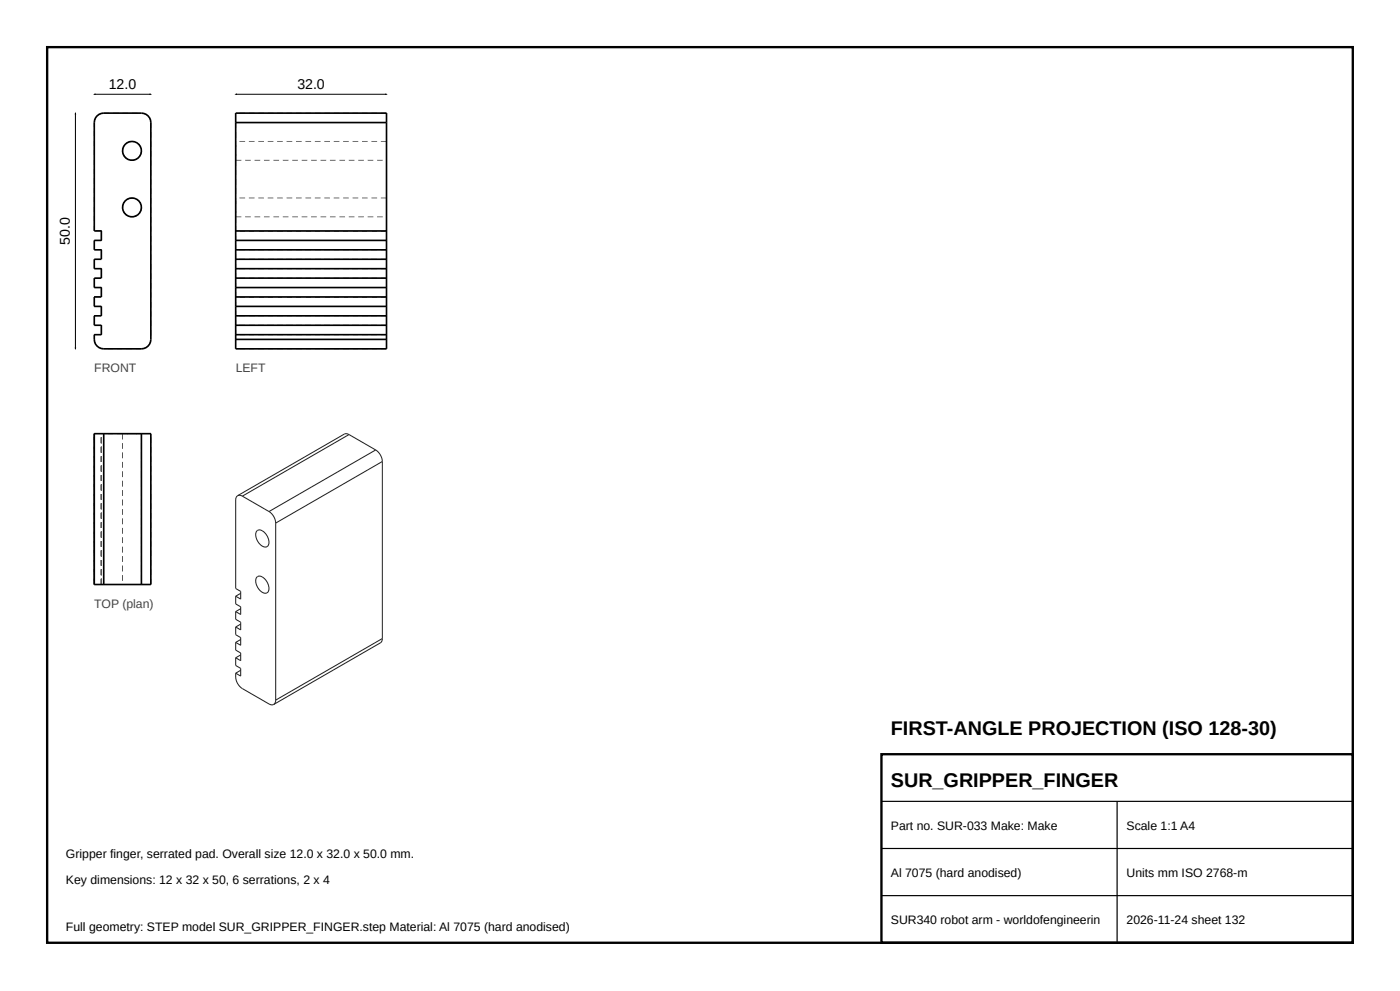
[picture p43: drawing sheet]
<svg xmlns="http://www.w3.org/2000/svg" width="297mm" height="210mm" viewBox="0 0 297 210" stroke-linecap="round" stroke-linejoin="round" font-family="sans-serif">
<defs><g id="words">
<g font-size="4.2">
<text x="189" y="156">FIRST-ANGLE PROJECTION (ISO 128-30)</text>
<text x="189" y="167">SUR_GRIPPER_FINGER</text>
</g>
<g font-size="3">
<text x="23.1" y="18.8">12.0</text>
<text x="63.1" y="18.8">32.0</text>
<text x="14.8" y="51.9" transform="rotate(-90 14.8 51.9)">50.0</text>
</g>
<g font-size="2.6" fill="#444">
<text x="20" y="79">FRONT</text>
<text x="50" y="79">LEFT</text>
<text x="20" y="129">TOP (plan)</text>
</g>
<g font-size="2.6">
<text x="189" y="176">Part no. SUR-033 Make: Make</text>
<text x="239" y="176">Scale 1:1 A4</text>
<text x="14" y="182">Gripper finger, serrated pad. Overall size 12.0 x 32.0 x 50.0 mm.</text>
<text x="189" y="186">Al 7075 (hard anodised)</text>
<text x="239" y="186">Units mm ISO 2768-m</text>
<text x="14" y="187.5">Key dimensions: 12 x 32 x 50, 6 serrations, 2 x 4</text>
<text x="14" y="197.5">Full geometry: STEP model SUR_GRIPPER_FINGER.step Material: Al 7075 (hard anodised)</text>
<text x="189" y="196">SUR340 robot arm - worldofengineerin</text>
<text x="239" y="196">2026-11-24 sheet 132</text>
</g>
</g></defs>
<path d="M10 10h277v190h-277zM187 160h100v40h-100z" fill="none" stroke="#000" stroke-width=".5"/>
<path d="M187 170h100M187 180h100M237 170v30M187 190h100" fill="none" stroke="#000" stroke-width=".25"/>
<g fill="#555">
<path d="M19.9 67.8h.2v1.2h-.2z"/>
<path d="M20.3 68.9h1.2v.2h-1.2z"/>
<path d="M20 66.9h1.2v.2h-1.2z"/>
<path d="M21.4 69.8h.2v1.2h-.2z"/>
<path d="M21.4 65.8h.2v1.2h-.2z"/>
<path d="M20 70.9h1.2v.2h-1.2z"/>
<path d="M20.3 64.9h1.2v.2h-1.2z"/>
<path d="M19.9 71h.2v1h-.2z"/>
<path d="M19.9 63.8h.2v1.2h-.2z"/>
<path d="M20 62.9h1.2v.2h-1.2z"/>
<path d="M21.4 61.8h.2v1.2h-.2z"/>
<path d="M20.3 60.9h1.2v.2h-1.2z"/>
<path d="M19.9 59.8h.2v1.2h-.2z"/>
<path d="M20 58.9h1.2v.2h-1.2z"/>
<path d="M21.4 57.8h.2v1.2h-.2z"/>
<path d="M20.3 56.9h1.2v.2h-1.2z"/>
<path d="M19.9 55.8h.2v1.2h-.2z"/>
<path d="M20.3 48.9h1.2v.2h-1.2z"/>
<path d="M20 54.9h1.2v.2h-1.2z"/>
<path d="M21.4 49.8h.2v1.2h-.2z"/>
<path d="M21.4 53.8h.2v1.2h-.2z"/>
<path d="M20 50.9h1.2v.2h-1.2z"/>
<path d="M20.3 52.9h1.2v.2h-1.2z"/>
<path d="M19.9 51.8h.2v1.2h-.2z"/>
<path d="M22 23.9h1.2v.2h-1.2zM24 23.9h1.2v.2h-1.2zM26 23.9h1.2v.2h-1.2zM28 23.9h1.2v.2h-1.2z"/>
<path d="M20.3 24.8l.1 .1-.3 .6v.5h-.2zM20.9 24.3l1.1-.4v.2h-.5l-.5 .3z"/>
<path d="M30 23.9l1.2 .4-.1 .1-.6-.3h-.5zM31.6 25h.2l.3 1h-.2v-.5z"/>
<path d="M20.9 73.6l.6 .3h.5v.2l-1-.3-.2-.1zM19.9 72h.2v.5l.3 .5-.1 .1z"/>
<path d="M28.8 73.9h1.2v.2h-1.2zM26.8 73.9h1.2v.2h-1.2zM24.8 73.9h1.2v.2h-1.2zM22.8 73.9h1.2v.2h-1.2z"/>
<path d="M31.9 72h.2l-.1 .5-.3 .7-.1-.1 .3-.6zM30 73.9h.5l.5-.3 .1 .1-.6 .3-.5 .1z"/>
<path d="M31.9 26h.2v1.2h-.2zM31.9 28h.2v1.2h-.2zM31.9 30h.2v1.2h-.2zM31.9 32h.2v1.2h-.2zM31.9 34h.2v1.2h-.2zM31.9 36h.2v1.2h-.2zM31.9 38h.2v1.2h-.2zM31.9 40h.2v1.2h-.2zM31.9 42h.2v1.2h-.2zM31.9 44h.2v1.2h-.2zM31.9 46h.2v1.2h-.2zM31.9 48h.2v1.2h-.2zM31.9 50h.2v1.2h-.2zM31.9 52h.2v1.2h-.2zM31.9 54h.2v1.2h-.2zM31.9 56h.2v1.2h-.2zM31.9 58h.2v1.2h-.2zM31.9 60h.2v1.2h-.2zM31.9 62h.2v1.2h-.2zM31.9 64h.2v1.2h-.2zM31.9 66h.2v1.2h-.2zM31.9 68h.2v1.2h-.2zM31.9 70h.2v1.2h-.2z"/>
<path d="M19.9 47.8h.2v1.2h-.2zM19.9 45.8h.2v1.2h-.2zM19.9 43.8h.2v1.2h-.2zM19.9 41.8h.2v1.2h-.2zM19.9 39.8h.2v1.2h-.2zM19.9 37.8h.2v1.2h-.2zM19.9 35.8h.2v1.2h-.2zM19.9 33.8h.2v1.2h-.2zM19.9 31.8h.2v1.2h-.2zM19.9 29.8h.2v1.2h-.2zM19.9 27.8h.2v1.2h-.2zM19.9 26h.2v1h-.2z"/>
<path d="M26.8 42.3l1.2-.4v.2h-.5l-.6 .3zM26.3 42.9l.1 .1-.4 .6 .1 .5h-.2zM26.1 44.9l.2-.1 .1 .4 .3 .4h.3l-.1 .2zM27.7 45.9l.6 .1 .6-.3v.1l-.6 .3h-.6zM29.9 44.2h.2l-.1 .5-.4 .6-.1-.1 .4-.5zM29.3 42.4l.7 1h-.2v-.3l-.3-.5-.3-.1zM28 41.9l.5 .1v.2l-.5-.1z"/>
<path d="M26.8 30.3l1.2-.4v.2h-.5l-.6 .3zM26.3 30.9l.1 .1-.4 .6 .1 .5h-.2zM26.1 32.9l.2-.1 .1 .4 .3 .4h.3l-.1 .2zM27.7 33.9l.6 .1 .6-.3v.1l-.6 .3h-.6zM29.9 32.2h.2l-.1 .5-.4 .6-.1-.1 .4-.5zM29.3 30.4l.7 1h-.2v-.3l-.3-.5-.3-.1zM28 29.9l.5 .1v.2l-.5-.1z"/>
</g>
<g fill="none" stroke="#000" stroke-width=".35">
<path d="M20.6 24.6l.9-.5 .5-.1h8a2 2 0 0 1 2 2v46a2 2 0 0 1-2 2h-8a2 2 0 0 1-2-2v-1h1.5v-2h-1.5v-2h1.5v-2h-1.5v-2h1.5v-2h-1.5v-2h1.5v-2h-1.5v-2h1.5v-2h-1.5v-2h1.5v-2h-1.5v-23l.1-.5z"/>
<circle cx="28" cy="32" r="2"/>
<circle cx="28" cy="44" r="2"/>
</g>
<g fill="#555">
<path d="M20.3 123.9h1.2v.2h-1.2z"/>
<path d="M20 123.9h1.2v.2h-1.2z"/>
<path d="M20.8 123.9h1.2v.2h-1.2z"/>
<path d="M30.8 123.9h1.2v.2h-1.2z"/>
<path d="M26.8 123.9h1.2v.2h-1.2z"/>
<path d="M28.8 123.9h1.2v.2h-1.2z"/>
<path d="M20.3 91.9h1.2v.2h-1.2z"/>
<path d="M20 91.9h1.2v.2h-1.2z"/>
<path d="M20.8 91.9h1.2v.2h-1.2z"/>
<path d="M30.8 91.9h1.2v.2h-1.2z"/>
<path d="M26.8 91.9h1.2v.2h-1.2z"/>
<path d="M28.8 91.9h1.2v.2h-1.2z"/>
<path d="M28.8 123.9h1.2v.2h-1.2zM26.8 123.9h1.2v.2h-1.2zM24.8 123.9h1.2v.2h-1.2zM22.8 123.9h1.2v.2h-1.2z"/>
<path d="M26 123.9h1.2v.2h-1.2zM28 123.9h1.2v.2h-1.2z"/>
<path d="M26 123.9h1.2v.2h-1.2zM28 123.9h1.2v.2h-1.2z"/>
<path d="M28.8 91.9h1.2v.2h-1.2zM26.8 91.9h1.2v.2h-1.2zM24.8 91.9h1.2v.2h-1.2zM22.8 91.9h1.2v.2h-1.2z"/>
<path d="M26 91.9h1.2v.2h-1.2zM28 91.9h1.2v.2h-1.2z"/>
<path d="M26 91.9h1.2v.2h-1.2zM28 91.9h1.2v.2h-1.2z"/>
<path d="M19.9 122.8h.2v1.2h-.2zM19.9 120.8h.2v1.2h-.2zM19.9 118.8h.2v1.2h-.2zM19.9 116.8h.2v1.2h-.2zM19.9 114.8h.2v1.2h-.2zM19.9 112.8h.2v1.2h-.2zM19.9 110.8h.2v1.2h-.2zM19.9 108.8h.2v1.2h-.2zM19.9 106.8h.2v1.2h-.2zM19.9 104.8h.2v1.2h-.2zM19.9 102.8h.2v1.2h-.2zM19.9 100.8h.2v1.2h-.2zM19.9 98.8h.2v1.2h-.2zM19.9 96.8h.2v1.2h-.2zM19.9 94.8h.2v1.2h-.2zM19.9 92.8h.2v1.2h-.2z"/>
<path d="M31.9 122.8h.2v1.2h-.2zM31.9 120.8h.2v1.2h-.2zM31.9 118.8h.2v1.2h-.2zM31.9 116.8h.2v1.2h-.2zM31.9 114.8h.2v1.2h-.2zM31.9 112.8h.2v1.2h-.2zM31.9 110.8h.2v1.2h-.2zM31.9 108.8h.2v1.2h-.2zM31.9 106.8h.2v1.2h-.2zM31.9 104.8h.2v1.2h-.2zM31.9 102.8h.2v1.2h-.2zM31.9 100.8h.2v1.2h-.2zM31.9 98.8h.2v1.2h-.2zM31.9 96.8h.2v1.2h-.2zM31.9 94.8h.2v1.2h-.2zM31.9 92.8h.2v1.2h-.2z"/>
<path d="M19.9 92h.2v1.2h-.2zM19.9 94h.2v1.2h-.2zM19.9 96h.2v1.2h-.2zM19.9 98h.2v1.2h-.2zM19.9 100h.2v1.2h-.2zM19.9 102h.2v1.2h-.2zM19.9 104h.2v1.2h-.2zM19.9 106h.2v1.2h-.2zM19.9 108h.2v1.2h-.2zM19.9 110h.2v1.2h-.2zM19.9 112h.2v1.2h-.2zM19.9 114h.2v1.2h-.2zM19.9 116h.2v1.2h-.2zM19.9 118h.2v1.2h-.2zM19.9 120h.2v1.2h-.2zM19.9 122h.2v1.2h-.2z"/>
<path d="M19.9 122.8h.2v1.2h-.2zM19.9 120.8h.2v1.2h-.2zM19.9 118.8h.2v1.2h-.2zM19.9 116.8h.2v1.2h-.2zM19.9 114.8h.2v1.2h-.2zM19.9 112.8h.2v1.2h-.2zM19.9 110.8h.2v1.2h-.2zM19.9 108.8h.2v1.2h-.2zM19.9 106.8h.2v1.2h-.2zM19.9 104.8h.2v1.2h-.2zM19.9 102.8h.2v1.2h-.2zM19.9 100.8h.2v1.2h-.2zM19.9 98.8h.2v1.2h-.2zM19.9 96.8h.2v1.2h-.2zM19.9 94.8h.2v1.2h-.2zM19.9 92.8h.2v1.2h-.2z"/>
<path d="M21.4 122.8h.2v1.2h-.2zM21.4 120.8h.2v1.2h-.2zM21.4 118.8h.2v1.2h-.2zM21.4 116.8h.2v1.2h-.2zM21.4 114.8h.2v1.2h-.2zM21.4 112.8h.2v1.2h-.2zM21.4 110.8h.2v1.2h-.2zM21.4 108.8h.2v1.2h-.2zM21.4 106.8h.2v1.2h-.2zM21.4 104.8h.2v1.2h-.2zM21.4 102.8h.2v1.2h-.2zM21.4 100.8h.2v1.2h-.2zM21.4 98.8h.2v1.2h-.2zM21.4 96.8h.2v1.2h-.2zM21.4 94.8h.2v1.2h-.2zM21.4 92.8h.2v1.2h-.2z"/>
<path d="M21.4 122.8h.2v1.2h-.2zM21.4 120.8h.2v1.2h-.2zM21.4 118.8h.2v1.2h-.2zM21.4 116.8h.2v1.2h-.2zM21.4 114.8h.2v1.2h-.2zM21.4 112.8h.2v1.2h-.2zM21.4 110.8h.2v1.2h-.2zM21.4 108.8h.2v1.2h-.2zM21.4 106.8h.2v1.2h-.2zM21.4 104.8h.2v1.2h-.2zM21.4 102.8h.2v1.2h-.2zM21.4 100.8h.2v1.2h-.2zM21.4 98.8h.2v1.2h-.2zM21.4 96.8h.2v1.2h-.2zM21.4 94.8h.2v1.2h-.2zM21.4 92.8h.2v1.2h-.2z"/>
<path d="M21.4 122.8h.2v1.2h-.2zM21.4 120.8h.2v1.2h-.2zM21.4 118.8h.2v1.2h-.2zM21.4 116.8h.2v1.2h-.2zM21.4 114.8h.2v1.2h-.2zM21.4 112.8h.2v1.2h-.2zM21.4 110.8h.2v1.2h-.2zM21.4 108.8h.2v1.2h-.2zM21.4 106.8h.2v1.2h-.2zM21.4 104.8h.2v1.2h-.2zM21.4 102.8h.2v1.2h-.2zM21.4 100.8h.2v1.2h-.2zM21.4 98.8h.2v1.2h-.2zM21.4 96.8h.2v1.2h-.2zM21.4 94.8h.2v1.2h-.2zM21.4 92.8h.2v1.2h-.2z"/>
<path d="M21.4 122.8h.2v1.2h-.2zM21.4 120.8h.2v1.2h-.2zM21.4 118.8h.2v1.2h-.2zM21.4 116.8h.2v1.2h-.2zM21.4 114.8h.2v1.2h-.2zM21.4 112.8h.2v1.2h-.2zM21.4 110.8h.2v1.2h-.2zM21.4 108.8h.2v1.2h-.2zM21.4 106.8h.2v1.2h-.2zM21.4 104.8h.2v1.2h-.2zM21.4 102.8h.2v1.2h-.2zM21.4 100.8h.2v1.2h-.2zM21.4 98.8h.2v1.2h-.2zM21.4 96.8h.2v1.2h-.2zM21.4 94.8h.2v1.2h-.2zM21.4 92.8h.2v1.2h-.2z"/>
<path d="M19.9 92h.2v1.2h-.2zM19.9 94h.2v1.2h-.2zM19.9 96h.2v1.2h-.2zM19.9 98h.2v1.2h-.2zM19.9 100h.2v1.2h-.2zM19.9 102h.2v1.2h-.2zM19.9 104h.2v1.2h-.2zM19.9 106h.2v1.2h-.2zM19.9 108h.2v1.2h-.2zM19.9 110h.2v1.2h-.2zM19.9 112h.2v1.2h-.2zM19.9 114h.2v1.2h-.2zM19.9 116h.2v1.2h-.2zM19.9 118h.2v1.2h-.2zM19.9 120h.2v1.2h-.2zM19.9 122h.2v1.2h-.2z"/>
<path d="M19.9 122.8h.2v1.2h-.2zM19.9 120.8h.2v1.2h-.2zM19.9 118.8h.2v1.2h-.2zM19.9 116.8h.2v1.2h-.2zM19.9 114.8h.2v1.2h-.2zM19.9 112.8h.2v1.2h-.2zM19.9 110.8h.2v1.2h-.2zM19.9 108.8h.2v1.2h-.2zM19.9 106.8h.2v1.2h-.2zM19.9 104.8h.2v1.2h-.2zM19.9 102.8h.2v1.2h-.2zM19.9 100.8h.2v1.2h-.2zM19.9 98.8h.2v1.2h-.2zM19.9 96.8h.2v1.2h-.2zM19.9 94.8h.2v1.2h-.2zM19.9 92.8h.2v1.2h-.2z"/>
<path d="M19.9 122.8h.2v1.2h-.2zM19.9 120.8h.2v1.2h-.2zM19.9 118.8h.2v1.2h-.2zM19.9 116.8h.2v1.2h-.2zM19.9 114.8h.2v1.2h-.2zM19.9 112.8h.2v1.2h-.2zM19.9 110.8h.2v1.2h-.2zM19.9 108.8h.2v1.2h-.2zM19.9 106.8h.2v1.2h-.2zM19.9 104.8h.2v1.2h-.2zM19.9 102.8h.2v1.2h-.2zM19.9 100.8h.2v1.2h-.2zM19.9 98.8h.2v1.2h-.2zM19.9 96.8h.2v1.2h-.2zM19.9 94.8h.2v1.2h-.2zM19.9 92.8h.2v1.2h-.2z"/>
<path d="M19.9 92h.2v1.2h-.2zM19.9 94h.2v1.2h-.2zM19.9 96h.2v1.2h-.2zM19.9 98h.2v1.2h-.2zM19.9 100h.2v1.2h-.2zM19.9 102h.2v1.2h-.2zM19.9 104h.2v1.2h-.2zM19.9 106h.2v1.2h-.2zM19.9 108h.2v1.2h-.2zM19.9 110h.2v1.2h-.2zM19.9 112h.2v1.2h-.2zM19.9 114h.2v1.2h-.2zM19.9 116h.2v1.2h-.2zM19.9 118h.2v1.2h-.2zM19.9 120h.2v1.2h-.2zM19.9 122h.2v1.2h-.2z"/>
<path d="M21.4 122.8h.2v1.2h-.2zM21.4 120.8h.2v1.2h-.2zM21.4 118.8h.2v1.2h-.2zM21.4 116.8h.2v1.2h-.2zM21.4 114.8h.2v1.2h-.2zM21.4 112.8h.2v1.2h-.2zM21.4 110.8h.2v1.2h-.2zM21.4 108.8h.2v1.2h-.2zM21.4 106.8h.2v1.2h-.2zM21.4 104.8h.2v1.2h-.2zM21.4 102.8h.2v1.2h-.2zM21.4 100.8h.2v1.2h-.2zM21.4 98.8h.2v1.2h-.2zM21.4 96.8h.2v1.2h-.2zM21.4 94.8h.2v1.2h-.2zM21.4 92.8h.2v1.2h-.2z"/>
<path d="M21.4 122.8h.2v1.2h-.2zM21.4 120.8h.2v1.2h-.2zM21.4 118.8h.2v1.2h-.2zM21.4 116.8h.2v1.2h-.2zM21.4 114.8h.2v1.2h-.2zM21.4 112.8h.2v1.2h-.2zM21.4 110.8h.2v1.2h-.2zM21.4 108.8h.2v1.2h-.2zM21.4 106.8h.2v1.2h-.2zM21.4 104.8h.2v1.2h-.2zM21.4 102.8h.2v1.2h-.2zM21.4 100.8h.2v1.2h-.2zM21.4 98.8h.2v1.2h-.2zM21.4 96.8h.2v1.2h-.2zM21.4 94.8h.2v1.2h-.2zM21.4 92.8h.2v1.2h-.2z"/>
<path d="M19.9 122.8h.2v1.2h-.2zM19.9 120.8h.2v1.2h-.2zM19.9 118.8h.2v1.2h-.2zM19.9 116.8h.2v1.2h-.2zM19.9 114.8h.2v1.2h-.2zM19.9 112.8h.2v1.2h-.2zM19.9 110.8h.2v1.2h-.2zM19.9 108.8h.2v1.2h-.2zM19.9 106.8h.2v1.2h-.2zM19.9 104.8h.2v1.2h-.2zM19.9 102.8h.2v1.2h-.2zM19.9 100.8h.2v1.2h-.2zM19.9 98.8h.2v1.2h-.2zM19.9 96.8h.2v1.2h-.2zM19.9 94.8h.2v1.2h-.2zM19.9 92.8h.2v1.2h-.2z"/>
<path d="M19.9 92h.2v1.2h-.2zM19.9 94h.2v1.2h-.2zM19.9 96h.2v1.2h-.2zM19.9 98h.2v1.2h-.2zM19.9 100h.2v1.2h-.2zM19.9 102h.2v1.2h-.2zM19.9 104h.2v1.2h-.2zM19.9 106h.2v1.2h-.2zM19.9 108h.2v1.2h-.2zM19.9 110h.2v1.2h-.2zM19.9 112h.2v1.2h-.2zM19.9 114h.2v1.2h-.2zM19.9 116h.2v1.2h-.2zM19.9 118h.2v1.2h-.2zM19.9 120h.2v1.2h-.2zM19.9 122h.2v1.2h-.2z"/>
<path d="M21.4 122.8h.2v1.2h-.2zM21.4 120.8h.2v1.2h-.2zM21.4 118.8h.2v1.2h-.2zM21.4 116.8h.2v1.2h-.2zM21.4 114.8h.2v1.2h-.2zM21.4 112.8h.2v1.2h-.2zM21.4 110.8h.2v1.2h-.2zM21.4 108.8h.2v1.2h-.2zM21.4 106.8h.2v1.2h-.2zM21.4 104.8h.2v1.2h-.2zM21.4 102.8h.2v1.2h-.2zM21.4 100.8h.2v1.2h-.2zM21.4 98.8h.2v1.2h-.2zM21.4 96.8h.2v1.2h-.2zM21.4 94.8h.2v1.2h-.2zM21.4 92.8h.2v1.2h-.2z"/>
<path d="M21.4 122.8h.2v1.2h-.2zM21.4 120.8h.2v1.2h-.2zM21.4 118.8h.2v1.2h-.2zM21.4 116.8h.2v1.2h-.2zM21.4 114.8h.2v1.2h-.2zM21.4 112.8h.2v1.2h-.2zM21.4 110.8h.2v1.2h-.2zM21.4 108.8h.2v1.2h-.2zM21.4 106.8h.2v1.2h-.2zM21.4 104.8h.2v1.2h-.2zM21.4 102.8h.2v1.2h-.2zM21.4 100.8h.2v1.2h-.2zM21.4 98.8h.2v1.2h-.2zM21.4 96.8h.2v1.2h-.2zM21.4 94.8h.2v1.2h-.2zM21.4 92.8h.2v1.2h-.2z"/>
<path d="M19.9 122.8h.2v1.2h-.2zM19.9 120.8h.2v1.2h-.2zM19.9 118.8h.2v1.2h-.2zM19.9 116.8h.2v1.2h-.2zM19.9 114.8h.2v1.2h-.2zM19.9 112.8h.2v1.2h-.2zM19.9 110.8h.2v1.2h-.2zM19.9 108.8h.2v1.2h-.2zM19.9 106.8h.2v1.2h-.2zM19.9 104.8h.2v1.2h-.2zM19.9 102.8h.2v1.2h-.2zM19.9 100.8h.2v1.2h-.2zM19.9 98.8h.2v1.2h-.2zM19.9 96.8h.2v1.2h-.2zM19.9 94.8h.2v1.2h-.2zM19.9 92.8h.2v1.2h-.2z"/>
<path d="M19.9 92h.2v1.2h-.2zM19.9 94h.2v1.2h-.2zM19.9 96h.2v1.2h-.2zM19.9 98h.2v1.2h-.2zM19.9 100h.2v1.2h-.2zM19.9 102h.2v1.2h-.2zM19.9 104h.2v1.2h-.2zM19.9 106h.2v1.2h-.2zM19.9 108h.2v1.2h-.2zM19.9 110h.2v1.2h-.2zM19.9 112h.2v1.2h-.2zM19.9 114h.2v1.2h-.2zM19.9 116h.2v1.2h-.2zM19.9 118h.2v1.2h-.2zM19.9 120h.2v1.2h-.2zM19.9 122h.2v1.2h-.2z"/>
<path d="M21.4 122.8h.2v1.2h-.2zM21.4 120.8h.2v1.2h-.2zM21.4 118.8h.2v1.2h-.2zM21.4 116.8h.2v1.2h-.2zM21.4 114.8h.2v1.2h-.2zM21.4 112.8h.2v1.2h-.2zM21.4 110.8h.2v1.2h-.2zM21.4 108.8h.2v1.2h-.2zM21.4 106.8h.2v1.2h-.2zM21.4 104.8h.2v1.2h-.2zM21.4 102.8h.2v1.2h-.2zM21.4 100.8h.2v1.2h-.2zM21.4 98.8h.2v1.2h-.2zM21.4 96.8h.2v1.2h-.2zM21.4 94.8h.2v1.2h-.2zM21.4 92.8h.2v1.2h-.2z"/>
<path d="M21.4 122.8h.2v1.2h-.2zM21.4 120.8h.2v1.2h-.2zM21.4 118.8h.2v1.2h-.2zM21.4 116.8h.2v1.2h-.2zM21.4 114.8h.2v1.2h-.2zM21.4 112.8h.2v1.2h-.2zM21.4 110.8h.2v1.2h-.2zM21.4 108.8h.2v1.2h-.2zM21.4 106.8h.2v1.2h-.2zM21.4 104.8h.2v1.2h-.2zM21.4 102.8h.2v1.2h-.2zM21.4 100.8h.2v1.2h-.2zM21.4 98.8h.2v1.2h-.2zM21.4 96.8h.2v1.2h-.2zM21.4 94.8h.2v1.2h-.2zM21.4 92.8h.2v1.2h-.2z"/>
<path d="M21.4 122.8h.2v1.2h-.2zM21.4 120.8h.2v1.2h-.2zM21.4 118.8h.2v1.2h-.2zM21.4 116.8h.2v1.2h-.2zM21.4 114.8h.2v1.2h-.2zM21.4 112.8h.2v1.2h-.2zM21.4 110.8h.2v1.2h-.2zM21.4 108.8h.2v1.2h-.2zM21.4 106.8h.2v1.2h-.2zM21.4 104.8h.2v1.2h-.2zM21.4 102.8h.2v1.2h-.2zM21.4 100.8h.2v1.2h-.2zM21.4 98.8h.2v1.2h-.2zM21.4 96.8h.2v1.2h-.2zM21.4 94.8h.2v1.2h-.2zM21.4 92.8h.2v1.2h-.2z"/>
<path d="M21.4 122.8h.2v1.2h-.2zM21.4 120.8h.2v1.2h-.2zM21.4 118.8h.2v1.2h-.2zM21.4 116.8h.2v1.2h-.2zM21.4 114.8h.2v1.2h-.2zM21.4 112.8h.2v1.2h-.2zM21.4 110.8h.2v1.2h-.2zM21.4 108.8h.2v1.2h-.2zM21.4 106.8h.2v1.2h-.2zM21.4 104.8h.2v1.2h-.2zM21.4 102.8h.2v1.2h-.2zM21.4 100.8h.2v1.2h-.2zM21.4 98.8h.2v1.2h-.2zM21.4 96.8h.2v1.2h-.2zM21.4 94.8h.2v1.2h-.2zM21.4 92.8h.2v1.2h-.2z"/>
<path d="M19.9 92h.2v1.2h-.2zM19.9 94h.2v1.2h-.2zM19.9 96h.2v1.2h-.2zM19.9 98h.2v1.2h-.2zM19.9 100h.2v1.2h-.2zM19.9 102h.2v1.2h-.2zM19.9 104h.2v1.2h-.2zM19.9 106h.2v1.2h-.2zM19.9 108h.2v1.2h-.2zM19.9 110h.2v1.2h-.2zM19.9 112h.2v1.2h-.2zM19.9 114h.2v1.2h-.2zM19.9 116h.2v1.2h-.2zM19.9 118h.2v1.2h-.2zM19.9 120h.2v1.2h-.2zM19.9 122h.2v1.2h-.2z"/>
<path d="M19.9 122.8h.2v1.2h-.2zM19.9 120.8h.2v1.2h-.2zM19.9 118.8h.2v1.2h-.2zM19.9 116.8h.2v1.2h-.2zM19.9 114.8h.2v1.2h-.2zM19.9 112.8h.2v1.2h-.2zM19.9 110.8h.2v1.2h-.2zM19.9 108.8h.2v1.2h-.2zM19.9 106.8h.2v1.2h-.2zM19.9 104.8h.2v1.2h-.2zM19.9 102.8h.2v1.2h-.2zM19.9 100.8h.2v1.2h-.2zM19.9 98.8h.2v1.2h-.2zM19.9 96.8h.2v1.2h-.2zM19.9 94.8h.2v1.2h-.2zM19.9 92.8h.2v1.2h-.2z"/>
<path d="M25.9 92h.2v1.2h-.2zM25.9 94h.2v1.2h-.2zM25.9 96h.2v1.2h-.2zM25.9 98h.2v1.2h-.2zM25.9 100h.2v1.2h-.2zM25.9 102h.2v1.2h-.2zM25.9 104h.2v1.2h-.2zM25.9 106h.2v1.2h-.2zM25.9 108h.2v1.2h-.2zM25.9 110h.2v1.2h-.2zM25.9 112h.2v1.2h-.2zM25.9 114h.2v1.2h-.2zM25.9 116h.2v1.2h-.2zM25.9 118h.2v1.2h-.2zM25.9 120h.2v1.2h-.2zM25.9 122h.2v1.2h-.2z"/>
<path d="M29.9 92h.2v1.2h-.2zM29.9 94h.2v1.2h-.2zM29.9 96h.2v1.2h-.2zM29.9 98h.2v1.2h-.2zM29.9 100h.2v1.2h-.2zM29.9 102h.2v1.2h-.2zM29.9 104h.2v1.2h-.2zM29.9 106h.2v1.2h-.2zM29.9 108h.2v1.2h-.2zM29.9 110h.2v1.2h-.2zM29.9 112h.2v1.2h-.2zM29.9 114h.2v1.2h-.2zM29.9 116h.2v1.2h-.2zM29.9 118h.2v1.2h-.2zM29.9 120h.2v1.2h-.2zM29.9 122h.2v1.2h-.2z"/>
<path d="M25.9 92h.2v1.2h-.2zM25.9 94h.2v1.2h-.2zM25.9 96h.2v1.2h-.2zM25.9 98h.2v1.2h-.2zM25.9 100h.2v1.2h-.2zM25.9 102h.2v1.2h-.2zM25.9 104h.2v1.2h-.2zM25.9 106h.2v1.2h-.2zM25.9 108h.2v1.2h-.2zM25.9 110h.2v1.2h-.2zM25.9 112h.2v1.2h-.2zM25.9 114h.2v1.2h-.2zM25.9 116h.2v1.2h-.2zM25.9 118h.2v1.2h-.2zM25.9 120h.2v1.2h-.2zM25.9 122h.2v1.2h-.2z"/>
<path d="M29.9 92h.2v1.2h-.2zM29.9 94h.2v1.2h-.2zM29.9 96h.2v1.2h-.2zM29.9 98h.2v1.2h-.2zM29.9 100h.2v1.2h-.2zM29.9 102h.2v1.2h-.2zM29.9 104h.2v1.2h-.2zM29.9 106h.2v1.2h-.2zM29.9 108h.2v1.2h-.2zM29.9 110h.2v1.2h-.2zM29.9 112h.2v1.2h-.2zM29.9 114h.2v1.2h-.2zM29.9 116h.2v1.2h-.2zM29.9 118h.2v1.2h-.2zM29.9 120h.2v1.2h-.2zM29.9 122h.2v1.2h-.2z"/>
</g>
<path d="M22 92h-2v32h2M22 92h8M22 92v32M30 92h2v32h-2M30 92v32M22 124h8" fill="none" stroke="#000" stroke-width=".35"/>
<g fill="#555">
<path d="M81.9 24h.2v1.2h-.2z"/>
<path d="M49.9 24h.2v1.2h-.2z"/>
<path d="M81.9 72h.2v1.2h-.2z"/>
<path d="M49.9 72h.2v1.2h-.2z"/>
<path d="M80.8 23.9h1.2v.2h-1.2zM78.8 23.9h1.2v.2h-1.2zM76.8 23.9h1.2v.2h-1.2zM74.8 23.9h1.2v.2h-1.2zM72.8 23.9h1.2v.2h-1.2zM70.8 23.9h1.2v.2h-1.2zM68.8 23.9h1.2v.2h-1.2zM66.8 23.9h1.2v.2h-1.2zM64.8 23.9h1.2v.2h-1.2zM62.8 23.9h1.2v.2h-1.2zM60.8 23.9h1.2v.2h-1.2zM58.8 23.9h1.2v.2h-1.2zM56.8 23.9h1.2v.2h-1.2zM54.8 23.9h1.2v.2h-1.2zM52.8 23.9h1.2v.2h-1.2zM50.8 23.9h1.2v.2h-1.2z"/>
<path d="M81.9 26h.2v1.2h-.2zM81.9 28h.2v1.2h-.2zM81.9 30h.2v1.2h-.2zM81.9 32h.2v1.2h-.2zM81.9 34h.2v1.2h-.2zM81.9 36h.2v1.2h-.2zM81.9 38h.2v1.2h-.2zM81.9 40h.2v1.2h-.2zM81.9 42h.2v1.2h-.2zM81.9 44h.2v1.2h-.2zM81.9 46h.2v1.2h-.2zM81.9 48h.2v1.2h-.2zM81.9 50h.2v1.2h-.2zM81.9 52h.2v1.2h-.2zM81.9 54h.2v1.2h-.2zM81.9 56h.2v1.2h-.2zM81.9 58h.2v1.2h-.2zM81.9 60h.2v1.2h-.2zM81.9 62h.2v1.2h-.2zM81.9 64h.2v1.2h-.2zM81.9 66h.2v1.2h-.2zM81.9 68h.2v1.2h-.2zM81.9 70h.2v1.2h-.2z"/>
<path d="M81.9 42h.2v1.2h-.2zM81.9 44h.2v1.2h-.2z"/>
<path d="M81.9 44.8h.2v1.2h-.2zM81.9 42.8h.2v1.2h-.2z"/>
<path d="M81.9 30h.2v1.2h-.2zM81.9 32h.2v1.2h-.2z"/>
<path d="M81.9 32.8h.2v1.2h-.2zM81.9 30.8h.2v1.2h-.2z"/>
<path d="M49.9 26h.2v1.2h-.2zM49.9 28h.2v1.2h-.2zM49.9 30h.2v1.2h-.2zM49.9 32h.2v1.2h-.2zM49.9 34h.2v1.2h-.2zM49.9 36h.2v1.2h-.2zM49.9 38h.2v1.2h-.2zM49.9 40h.2v1.2h-.2zM49.9 42h.2v1.2h-.2zM49.9 44h.2v1.2h-.2zM49.9 46h.2v1.2h-.2zM49.9 48h.2v1.2h-.2zM49.9 50h.2v1.2h-.2zM49.9 52h.2v1.2h-.2zM49.9 54h.2v1.2h-.2zM49.9 56h.2v1.2h-.2zM49.9 58h.2v1.2h-.2zM49.9 60h.2v1.2h-.2zM49.9 62h.2v1.2h-.2zM49.9 64h.2v1.2h-.2zM49.9 66h.2v1.2h-.2zM49.9 68h.2v1.2h-.2zM49.9 70h.2v1.2h-.2z"/>
<path d="M49.9 42h.2v1.2h-.2zM49.9 44h.2v1.2h-.2z"/>
<path d="M49.9 44.8h.2v1.2h-.2zM49.9 42.8h.2v1.2h-.2z"/>
<path d="M49.9 30h.2v1.2h-.2zM49.9 32h.2v1.2h-.2z"/>
<path d="M49.9 32.8h.2v1.2h-.2zM49.9 30.8h.2v1.2h-.2z"/>
<path d="M80.8 68.9h1.2v.2h-1.2zM78.8 68.9h1.2v.2h-1.2zM76.8 68.9h1.2v.2h-1.2zM74.8 68.9h1.2v.2h-1.2zM72.8 68.9h1.2v.2h-1.2zM70.8 68.9h1.2v.2h-1.2zM68.8 68.9h1.2v.2h-1.2zM66.8 68.9h1.2v.2h-1.2zM64.8 68.9h1.2v.2h-1.2zM62.8 68.9h1.2v.2h-1.2zM60.8 68.9h1.2v.2h-1.2zM58.8 68.9h1.2v.2h-1.2zM56.8 68.9h1.2v.2h-1.2zM54.8 68.9h1.2v.2h-1.2zM52.8 68.9h1.2v.2h-1.2zM50.8 68.9h1.2v.2h-1.2z"/>
<path d="M80.8 66.9h1.2v.2h-1.2zM78.8 66.9h1.2v.2h-1.2zM76.8 66.9h1.2v.2h-1.2zM74.8 66.9h1.2v.2h-1.2zM72.8 66.9h1.2v.2h-1.2zM70.8 66.9h1.2v.2h-1.2zM68.8 66.9h1.2v.2h-1.2zM66.8 66.9h1.2v.2h-1.2zM64.8 66.9h1.2v.2h-1.2zM62.8 66.9h1.2v.2h-1.2zM60.8 66.9h1.2v.2h-1.2zM58.8 66.9h1.2v.2h-1.2zM56.8 66.9h1.2v.2h-1.2zM54.8 66.9h1.2v.2h-1.2zM52.8 66.9h1.2v.2h-1.2zM50.8 66.9h1.2v.2h-1.2z"/>
<path d="M80.8 70.9h1.2v.2h-1.2zM78.8 70.9h1.2v.2h-1.2zM76.8 70.9h1.2v.2h-1.2zM74.8 70.9h1.2v.2h-1.2zM72.8 70.9h1.2v.2h-1.2zM70.8 70.9h1.2v.2h-1.2zM68.8 70.9h1.2v.2h-1.2zM66.8 70.9h1.2v.2h-1.2zM64.8 70.9h1.2v.2h-1.2zM62.8 70.9h1.2v.2h-1.2zM60.8 70.9h1.2v.2h-1.2zM58.8 70.9h1.2v.2h-1.2zM56.8 70.9h1.2v.2h-1.2zM54.8 70.9h1.2v.2h-1.2zM52.8 70.9h1.2v.2h-1.2zM50.8 70.9h1.2v.2h-1.2z"/>
<path d="M80.8 64.9h1.2v.2h-1.2zM78.8 64.9h1.2v.2h-1.2zM76.8 64.9h1.2v.2h-1.2zM74.8 64.9h1.2v.2h-1.2zM72.8 64.9h1.2v.2h-1.2zM70.8 64.9h1.2v.2h-1.2zM68.8 64.9h1.2v.2h-1.2zM66.8 64.9h1.2v.2h-1.2zM64.8 64.9h1.2v.2h-1.2zM62.8 64.9h1.2v.2h-1.2zM60.8 64.9h1.2v.2h-1.2zM58.8 64.9h1.2v.2h-1.2zM56.8 64.9h1.2v.2h-1.2zM54.8 64.9h1.2v.2h-1.2zM52.8 64.9h1.2v.2h-1.2zM50.8 64.9h1.2v.2h-1.2z"/>
<path d="M80.8 62.9h1.2v.2h-1.2zM78.8 62.9h1.2v.2h-1.2zM76.8 62.9h1.2v.2h-1.2zM74.8 62.9h1.2v.2h-1.2zM72.8 62.9h1.2v.2h-1.2zM70.8 62.9h1.2v.2h-1.2zM68.8 62.9h1.2v.2h-1.2zM66.8 62.9h1.2v.2h-1.2zM64.8 62.9h1.2v.2h-1.2zM62.8 62.9h1.2v.2h-1.2zM60.8 62.9h1.2v.2h-1.2zM58.8 62.9h1.2v.2h-1.2zM56.8 62.9h1.2v.2h-1.2zM54.8 62.9h1.2v.2h-1.2zM52.8 62.9h1.2v.2h-1.2zM50.8 62.9h1.2v.2h-1.2z"/>
<path d="M80.8 73.9h1.2v.2h-1.2zM78.8 73.9h1.2v.2h-1.2zM76.8 73.9h1.2v.2h-1.2zM74.8 73.9h1.2v.2h-1.2zM72.8 73.9h1.2v.2h-1.2zM70.8 73.9h1.2v.2h-1.2zM68.8 73.9h1.2v.2h-1.2zM66.8 73.9h1.2v.2h-1.2zM64.8 73.9h1.2v.2h-1.2zM62.8 73.9h1.2v.2h-1.2zM60.8 73.9h1.2v.2h-1.2zM58.8 73.9h1.2v.2h-1.2zM56.8 73.9h1.2v.2h-1.2zM54.8 73.9h1.2v.2h-1.2zM52.8 73.9h1.2v.2h-1.2zM50.8 73.9h1.2v.2h-1.2z"/>
<path d="M80.8 60.9h1.2v.2h-1.2zM78.8 60.9h1.2v.2h-1.2zM76.8 60.9h1.2v.2h-1.2zM74.8 60.9h1.2v.2h-1.2zM72.8 60.9h1.2v.2h-1.2zM70.8 60.9h1.2v.2h-1.2zM68.8 60.9h1.2v.2h-1.2zM66.8 60.9h1.2v.2h-1.2zM64.8 60.9h1.2v.2h-1.2zM62.8 60.9h1.2v.2h-1.2zM60.8 60.9h1.2v.2h-1.2zM58.8 60.9h1.2v.2h-1.2zM56.8 60.9h1.2v.2h-1.2zM54.8 60.9h1.2v.2h-1.2zM52.8 60.9h1.2v.2h-1.2zM50.8 60.9h1.2v.2h-1.2z"/>
<path d="M80.8 58.9h1.2v.2h-1.2zM78.8 58.9h1.2v.2h-1.2zM76.8 58.9h1.2v.2h-1.2zM74.8 58.9h1.2v.2h-1.2zM72.8 58.9h1.2v.2h-1.2zM70.8 58.9h1.2v.2h-1.2zM68.8 58.9h1.2v.2h-1.2zM66.8 58.9h1.2v.2h-1.2zM64.8 58.9h1.2v.2h-1.2zM62.8 58.9h1.2v.2h-1.2zM60.8 58.9h1.2v.2h-1.2zM58.8 58.9h1.2v.2h-1.2zM56.8 58.9h1.2v.2h-1.2zM54.8 58.9h1.2v.2h-1.2zM52.8 58.9h1.2v.2h-1.2zM50.8 58.9h1.2v.2h-1.2z"/>
<path d="M80.8 56.9h1.2v.2h-1.2zM78.8 56.9h1.2v.2h-1.2zM76.8 56.9h1.2v.2h-1.2zM74.8 56.9h1.2v.2h-1.2zM72.8 56.9h1.2v.2h-1.2zM70.8 56.9h1.2v.2h-1.2zM68.8 56.9h1.2v.2h-1.2zM66.8 56.9h1.2v.2h-1.2zM64.8 56.9h1.2v.2h-1.2zM62.8 56.9h1.2v.2h-1.2zM60.8 56.9h1.2v.2h-1.2zM58.8 56.9h1.2v.2h-1.2zM56.8 56.9h1.2v.2h-1.2zM54.8 56.9h1.2v.2h-1.2zM52.8 56.9h1.2v.2h-1.2zM50.8 56.9h1.2v.2h-1.2z"/>
<path d="M80.8 48.9h1.2v.2h-1.2zM78.8 48.9h1.2v.2h-1.2zM76.8 48.9h1.2v.2h-1.2zM74.8 48.9h1.2v.2h-1.2zM72.8 48.9h1.2v.2h-1.2zM70.8 48.9h1.2v.2h-1.2zM68.8 48.9h1.2v.2h-1.2zM66.8 48.9h1.2v.2h-1.2zM64.8 48.9h1.2v.2h-1.2zM62.8 48.9h1.2v.2h-1.2zM60.8 48.9h1.2v.2h-1.2zM58.8 48.9h1.2v.2h-1.2zM56.8 48.9h1.2v.2h-1.2zM54.8 48.9h1.2v.2h-1.2zM52.8 48.9h1.2v.2h-1.2zM50.8 48.9h1.2v.2h-1.2z"/>
<path d="M80.8 54.9h1.2v.2h-1.2zM78.8 54.9h1.2v.2h-1.2zM76.8 54.9h1.2v.2h-1.2zM74.8 54.9h1.2v.2h-1.2zM72.8 54.9h1.2v.2h-1.2zM70.8 54.9h1.2v.2h-1.2zM68.8 54.9h1.2v.2h-1.2zM66.8 54.9h1.2v.2h-1.2zM64.8 54.9h1.2v.2h-1.2zM62.8 54.9h1.2v.2h-1.2zM60.8 54.9h1.2v.2h-1.2zM58.8 54.9h1.2v.2h-1.2zM56.8 54.9h1.2v.2h-1.2zM54.8 54.9h1.2v.2h-1.2zM52.8 54.9h1.2v.2h-1.2zM50.8 54.9h1.2v.2h-1.2z"/>
<path d="M80.8 50.9h1.2v.2h-1.2zM78.8 50.9h1.2v.2h-1.2zM76.8 50.9h1.2v.2h-1.2zM74.8 50.9h1.2v.2h-1.2zM72.8 50.9h1.2v.2h-1.2zM70.8 50.9h1.2v.2h-1.2zM68.8 50.9h1.2v.2h-1.2zM66.8 50.9h1.2v.2h-1.2zM64.8 50.9h1.2v.2h-1.2zM62.8 50.9h1.2v.2h-1.2zM60.8 50.9h1.2v.2h-1.2zM58.8 50.9h1.2v.2h-1.2zM56.8 50.9h1.2v.2h-1.2zM54.8 50.9h1.2v.2h-1.2zM52.8 50.9h1.2v.2h-1.2zM50.8 50.9h1.2v.2h-1.2z"/>
<path d="M80.8 52.9h1.2v.2h-1.2zM78.8 52.9h1.2v.2h-1.2zM76.8 52.9h1.2v.2h-1.2zM74.8 52.9h1.2v.2h-1.2zM72.8 52.9h1.2v.2h-1.2zM70.8 52.9h1.2v.2h-1.2zM68.8 52.9h1.2v.2h-1.2zM66.8 52.9h1.2v.2h-1.2zM64.8 52.9h1.2v.2h-1.2zM62.8 52.9h1.2v.2h-1.2zM60.8 52.9h1.2v.2h-1.2zM58.8 52.9h1.2v.2h-1.2zM56.8 52.9h1.2v.2h-1.2zM54.8 52.9h1.2v.2h-1.2zM52.8 52.9h1.2v.2h-1.2zM50.8 52.9h1.2v.2h-1.2z"/>
<path d="M80.8 41.9h1.2v.2h-1.2zM78.8 41.9h1.2v.2h-1.2zM76.8 41.9h1.2v.2h-1.2zM74.8 41.9h1.2v.2h-1.2zM72.8 41.9h1.2v.2h-1.2zM70.8 41.9h1.2v.2h-1.2zM68.8 41.9h1.2v.2h-1.2zM66.8 41.9h1.2v.2h-1.2zM64.8 41.9h1.2v.2h-1.2zM62.8 41.9h1.2v.2h-1.2zM60.8 41.9h1.2v.2h-1.2zM58.8 41.9h1.2v.2h-1.2zM56.8 41.9h1.2v.2h-1.2zM54.8 41.9h1.2v.2h-1.2zM52.8 41.9h1.2v.2h-1.2zM50.8 41.9h1.2v.2h-1.2z"/>
<path d="M80.8 29.9h1.2v.2h-1.2zM78.8 29.9h1.2v.2h-1.2zM76.8 29.9h1.2v.2h-1.2zM74.8 29.9h1.2v.2h-1.2zM72.8 29.9h1.2v.2h-1.2zM70.8 29.9h1.2v.2h-1.2zM68.8 29.9h1.2v.2h-1.2zM66.8 29.9h1.2v.2h-1.2zM64.8 29.9h1.2v.2h-1.2zM62.8 29.9h1.2v.2h-1.2zM60.8 29.9h1.2v.2h-1.2zM58.8 29.9h1.2v.2h-1.2zM56.8 29.9h1.2v.2h-1.2zM54.8 29.9h1.2v.2h-1.2zM52.8 29.9h1.2v.2h-1.2zM50.8 29.9h1.2v.2h-1.2z"/>
<path d="M50 45.9h1.2v.2h-1.2zM52 45.9h1.2v.2h-1.2zM54 45.9h1.2v.2h-1.2zM56 45.9h1.2v.2h-1.2zM58 45.9h1.2v.2h-1.2zM60 45.9h1.2v.2h-1.2zM62 45.9h1.2v.2h-1.2zM64 45.9h1.2v.2h-1.2zM66 45.9h1.2v.2h-1.2zM68 45.9h1.2v.2h-1.2zM70 45.9h1.2v.2h-1.2zM72 45.9h1.2v.2h-1.2zM74 45.9h1.2v.2h-1.2zM76 45.9h1.2v.2h-1.2zM78 45.9h1.2v.2h-1.2zM80 45.9h1.2v.2h-1.2z"/>
<path d="M50 33.9h1.2v.2h-1.2zM52 33.9h1.2v.2h-1.2zM54 33.9h1.2v.2h-1.2zM56 33.9h1.2v.2h-1.2zM58 33.9h1.2v.2h-1.2zM60 33.9h1.2v.2h-1.2zM62 33.9h1.2v.2h-1.2zM64 33.9h1.2v.2h-1.2zM66 33.9h1.2v.2h-1.2zM68 33.9h1.2v.2h-1.2zM70 33.9h1.2v.2h-1.2zM72 33.9h1.2v.2h-1.2zM74 33.9h1.2v.2h-1.2zM76 33.9h1.2v.2h-1.2zM78 33.9h1.2v.2h-1.2zM80 33.9h1.2v.2h-1.2z"/>
</g>
<g fill="none" stroke="#000" stroke-width=".35">
<path d="M50 26v-2h32v2M50 26v46M50 26h32M82 26v46M50 49h32M50 59h32M50 57h32M50 55h32M50 51h32M50 53h32M50 72v2h32v-2M50 67h32"/>
<path d="M50 69h32M50 71h32M50 65h32M50 63h32M50 61h32M50 72h32"/>
</g>
<g fill="none" stroke="#222" stroke-width=".22">
<path d="M74 92.2l-.5-.2-.5 .1-22.6 13.1M74 92.2l5.7 3.3M74 92.2l-22.6 13.1M79.7 95.5a3.1 3.1 0 0 1 1.4 2.4M79.7 95.5l-22.6 13M81.1 97.9v37.6M81.1 97.9l-22.6 13.1M50.4 105.2l-.3 .3-.1 .6v18.7l1.1 .7v1.6l-1.1-.6M50.4 105.2l.5-.1 .5 .2M51.4 105.3l5.7 3.2M54.5 112.6l.4-.2a2.5 2.5 0 0 1 1.9 3.5 1.39 1.39 0 0 1-1.9-.8 2.24 2.24 0 0 1-.4-2.5zM57.1 108.5a3.1 3.1 0 0 1 1.4 2.5"/>
<path d="M58.5 111v37.5M50 126.5v1.6l1.1 .6v1.7l-1.1-.7M50 129.7v1.7l1.1 .6v1.6l-1.1-.6M50 133v1.6l1.1 .7v1.6l-1.1-.6M50 136.3v1.6l1.1 .6v1.7l-1.1-.7M50 139.5v1.7l1.1 .6v1.6l-1.1-.6M51.1 138.9l-1.1 .6M51.1 135.7l-1.1 .6M51.1 132.4l-1.1 .6M51.1 129.1l-1.1 .6M51.1 125.9l-1.1 .6M54.5 122.4l.4-.2a2.5 2.5 0 0 1 1.9 3.5 1.39 1.39 0 0 1-1.9-.8 2.24 2.24 0 0 1-.4-2.5z"/>
<path d="M81.1 135.5l-.1 .5-.3 .4-22.6 13M81.1 135.5l-22.6 13M50 142.8a3.3 3.3 0 0 0 1.4 3.3l5.7 3.2 .5 .2 .5-.1M51.1 142.2l-1.1 .6M58.5 148.5l-.1 .6-.3 .3"/>
</g>
<path d="M20 20h12M50 20h32M16 24v50" fill="none" stroke="#000" stroke-width=".21"/>
<path d="M31.7 19.8l.6 .2-.6 .2zM81.7 19.8l.6 .2-.6 .2zM16 23.7l.2 .6h-.4zM19.7 20l.6-.2v.4zM49.7 20l.6-.2v.4zM15.8 73.7h.4l-.2 .6z" fill="#000"/>
<use href="#words"/>
</svg>
